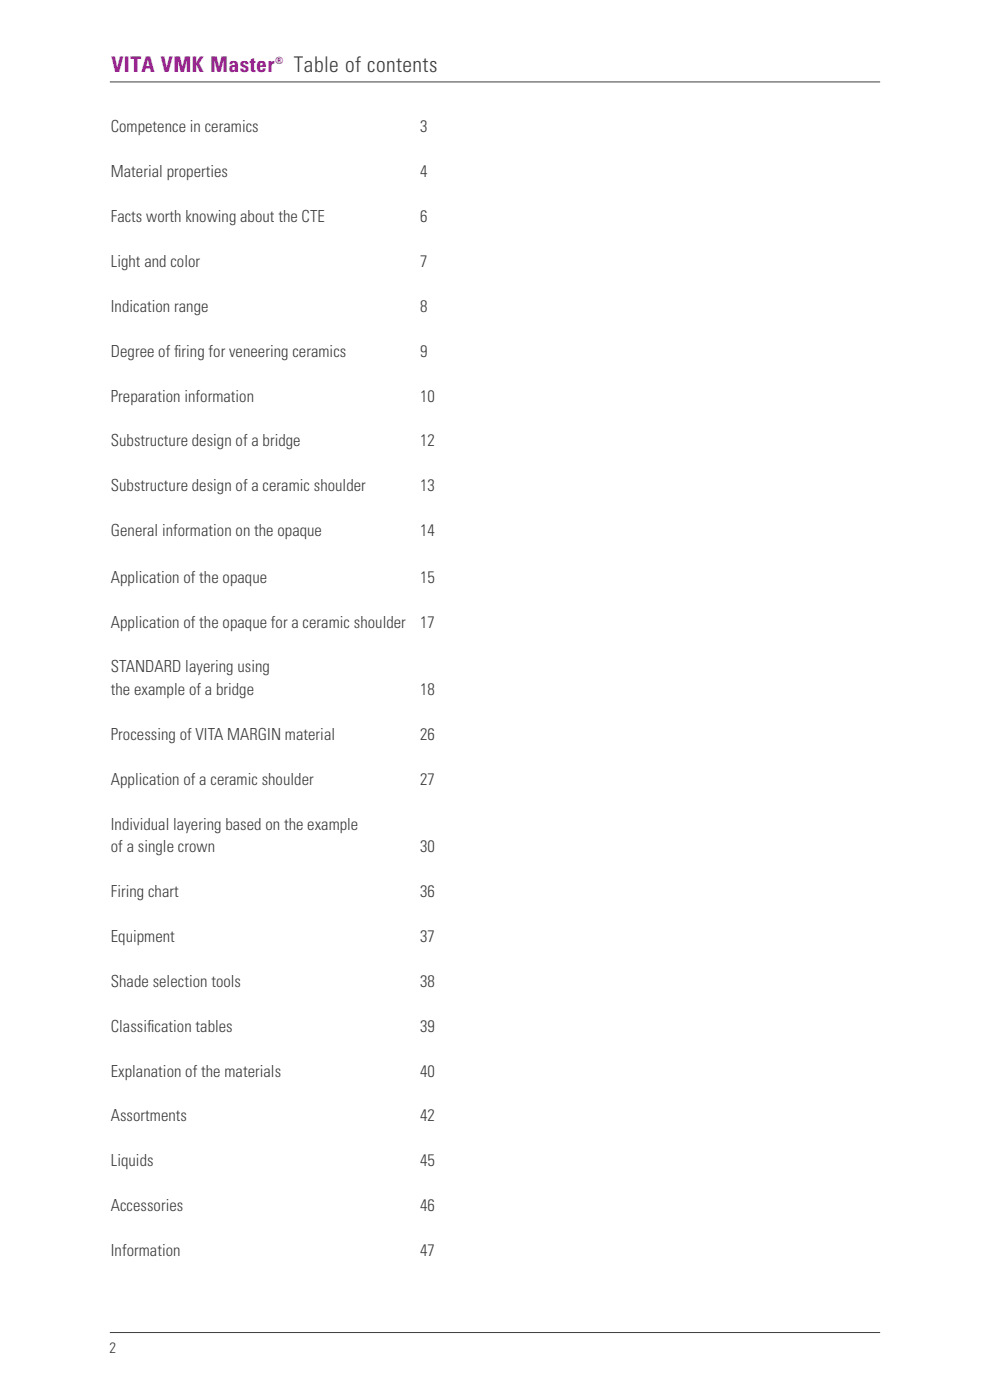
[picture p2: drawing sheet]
<svg xmlns="http://www.w3.org/2000/svg" width="210mm" height="297mm" viewBox="0 0 210 297" stroke-linecap="round" stroke-linejoin="round" font-family="sans-serif">
<defs><g id="words">
<text font-size="4.6" fill="#99248e" x="23.7" y="15.3">VITA VMK Master</text>
<text font-size="4.6" fill="#3e3e3f" x="62.4" y="15.2">Table of contents</text>
<g font-size="3.5" fill="#3e3e3f">
<text x="23.5" y="28">Competence in ceramics</text>
<text x="89.1" y="28">3</text>
<text x="23.5" y="37.6">Material properties</text>
<text x="89.1" y="37.6">4</text>
<text x="23.5" y="47.1">Facts worth knowing about the CTE</text>
<text x="89.1" y="47.1">6</text>
<text x="23.5" y="56.6">Light and color</text>
<text x="89.1" y="56.6">7</text>
<text x="23.5" y="66.1">Indication range</text>
<text x="89.1" y="66.1">8</text>
<text x="23.5" y="75.7">Degree of firing for veneering ceramics</text>
<text x="89.1" y="75.7">9</text>
<text x="23.5" y="85.2">Preparation information</text>
<text x="89.1" y="85.2">10</text>
<text x="23.5" y="94.7">Substructure design of a bridge</text>
<text x="89.1" y="94.7">12</text>
<text x="23.5" y="104.2">Substructure design of a ceramic shoulder</text>
<text x="89.1" y="104.2">13</text>
<text x="23.5" y="113.8">General information on the opaque</text>
<text x="89.1" y="113.8">14</text>
<text x="23.5" y="123.6">Application of the opaque</text>
<text x="89.1" y="123.6">15</text>
<text x="23.5" y="133.1">Application of the opaque for a ceramic shoulder</text>
<text x="89.1" y="133.1">17</text>
<text x="23.5" y="142.7">STANDARD layering using</text>
<text x="23.5" y="147.4">the example of a bridge</text>
<text x="89.1" y="147.4">18</text>
<text x="23.5" y="156.9">Processing of VITA MARGIN material</text>
<text x="89.1" y="156.9">26</text>
<text x="23.5" y="166.5">Application of a ceramic shoulder</text>
<text x="89.1" y="166.5">27</text>
<text x="23.5" y="176">Individual layering based on the example</text>
<text x="23.5" y="180.8">of a single crown</text>
<text x="89.1" y="180.8">30</text>
<text x="23.5" y="190.3">Firing chart</text>
<text x="89.1" y="190.3">36</text>
<text x="23.5" y="199.8">Equipment</text>
<text x="89.1" y="199.8">37</text>
<text x="23.5" y="209.3">Shade selection tools</text>
<text x="89.1" y="209.3">38</text>
<text x="23.5" y="218.9">Classification tables</text>
<text x="89.1" y="218.9">39</text>
<text x="23.5" y="228.4">Explanation of the materials</text>
<text x="89.1" y="228.4">40</text>
<text x="23.5" y="237.9">Assortments</text>
<text x="89.1" y="237.9">42</text>
<text x="23.5" y="247.4">Liquids</text>
<text x="89.1" y="247.4">45</text>
<text x="23.5" y="257">Accessories</text>
<text x="89.1" y="257">46</text>
<text x="23.5" y="266.5">Information</text>
<text x="89.1" y="266.5">47</text>
</g>
<text font-size="3.2" fill="#3e3e3f" x="23.3" y="287">2</text>
<text font-size="2.1" fill="#99248e" x="58.4" y="13.5">®</text>
</g></defs>
<path d="M23.3 17.4h163.4M23.3 282.7h163.4" fill="none" stroke="#3e3e3f" stroke-width=".21"/>
<use href="#words"/>
</svg>
